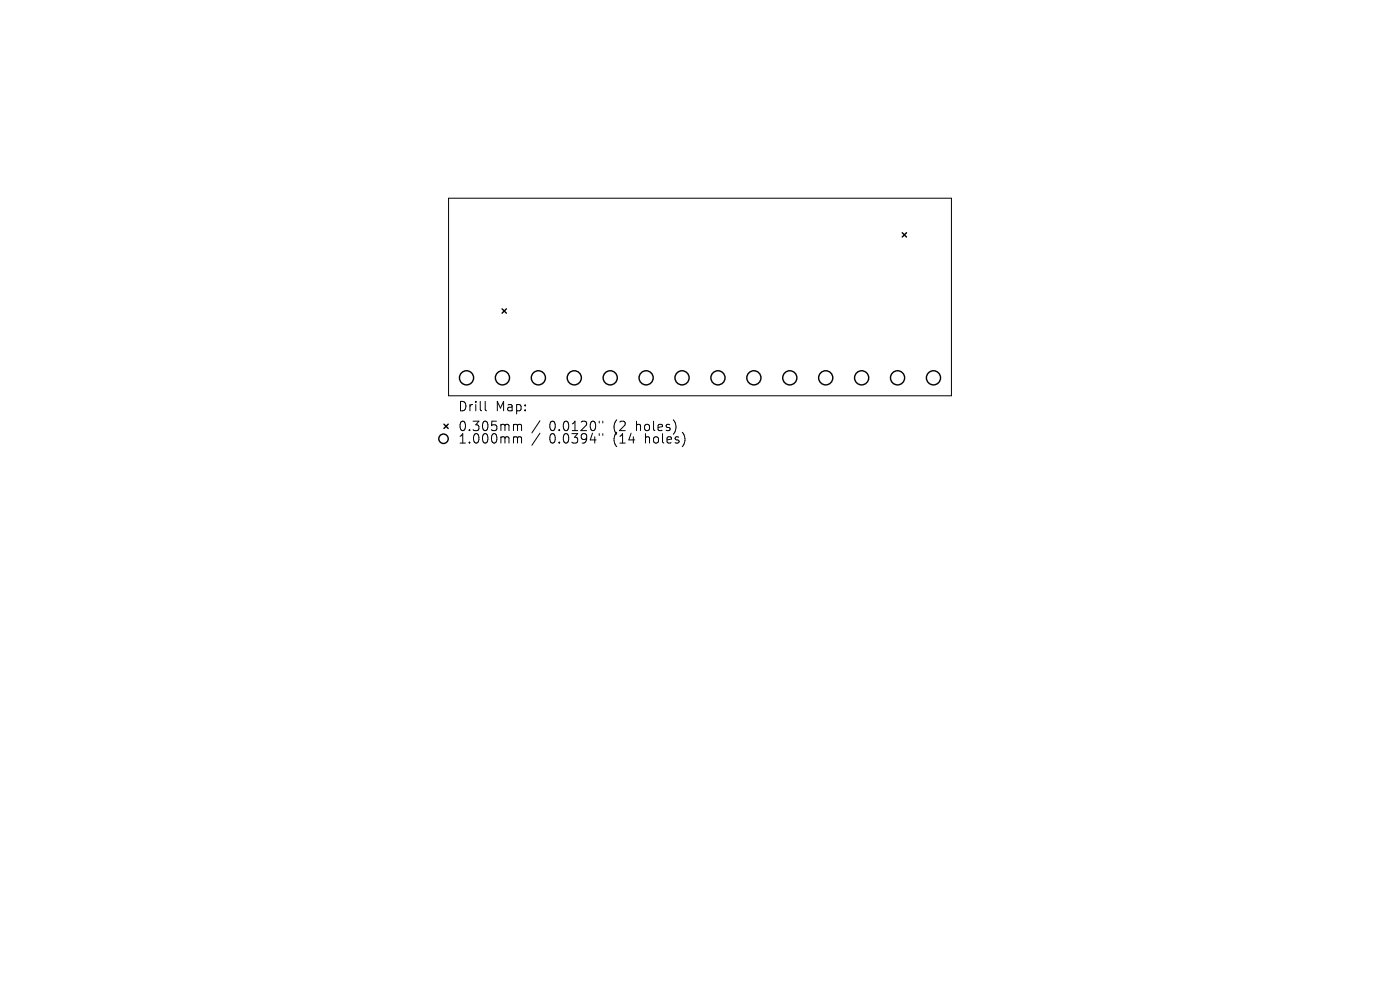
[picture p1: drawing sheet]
<svg xmlns="http://www.w3.org/2000/svg" width="297mm" height="210mm" viewBox="0 0 297 210" stroke-linecap="round" stroke-linejoin="round" font-family="sans-serif">
<defs><g id="words">
<g font-size="2.8">
<text x="97.1" y="87.5">Drill</text>
<text x="105.1" y="87.5">Map:</text>
<text x="97.1" y="91.7">0.305mm</text>
<text x="97.1" y="94.4">1.000mm</text>
<text x="116.5" y="91.7">0.0120&quot;</text>
<text x="116.5" y="94.4">0.0394&quot;</text>
<text x="130.3" y="91.7">(2</text>
<text x="130.3" y="94.4">(14</text>
<text x="135.2" y="91.7">holes)</text>
<text x="137.1" y="94.4">holes)</text>
</g>
</g></defs>
<g fill="none" stroke="#000" stroke-width=".21">
<path d="M95.2 42h106.6v42h-106.6zM102.9 85.1v1.8l.3 .2M109.2 90l.5 .1 .1 .2M109.2 92.7h.3l.3 .2M109.8 90.3l.3-.3 .5 .1v1.2M109.8 90.3v1M109.8 92.9v1.1M109.8 92.9l.3-.2h.5v1.3M114.6 89.3l-1.8 2.5M114.6 91.9l-1.8 2.6M127.1 89.3v.4M127.1 92v.4"/>
<path d="M127.9 89.3v.4M127.9 92v.4"/>
</g>
<g fill="none" stroke="#000" stroke-width=".3">
<path d="M191.4 49.4l.9 .9M192.3 49.4l-.9 .9M106.5 65.5l.9 .9M107.4 65.5l-.9 .9M94.2 90l.9 .9M95.1 90l-.9 .9"/>
<circle cx="94.1" cy="93.1" r="1"/>
<circle cx="99" cy="80.1" r="1.5"/>
<circle cx="106.6" cy="80.1" r="1.5"/>
<circle cx="114.2" cy="80.1" r="1.5"/>
<circle cx="121.8" cy="80.1" r="1.5"/>
<circle cx="129.5" cy="80.1" r="1.5"/>
<circle cx="137.1" cy="80.1" r="1.5"/>
<circle cx="144.7" cy="80.1" r="1.5"/>
<circle cx="152.3" cy="80.1" r="1.5"/>
<circle cx="159.9" cy="80.1" r="1.5"/>
<circle cx="167.6" cy="80.1" r="1.5"/>
<circle cx="175.2" cy="80.1" r="1.5"/>
<circle cx="182.8" cy="80.1" r="1.5"/>
<circle cx="190.4" cy="80.1" r="1.5"/>
<circle cx="198" cy="80.1" r="1.5"/>
</g>
<use href="#words"/>
</svg>
